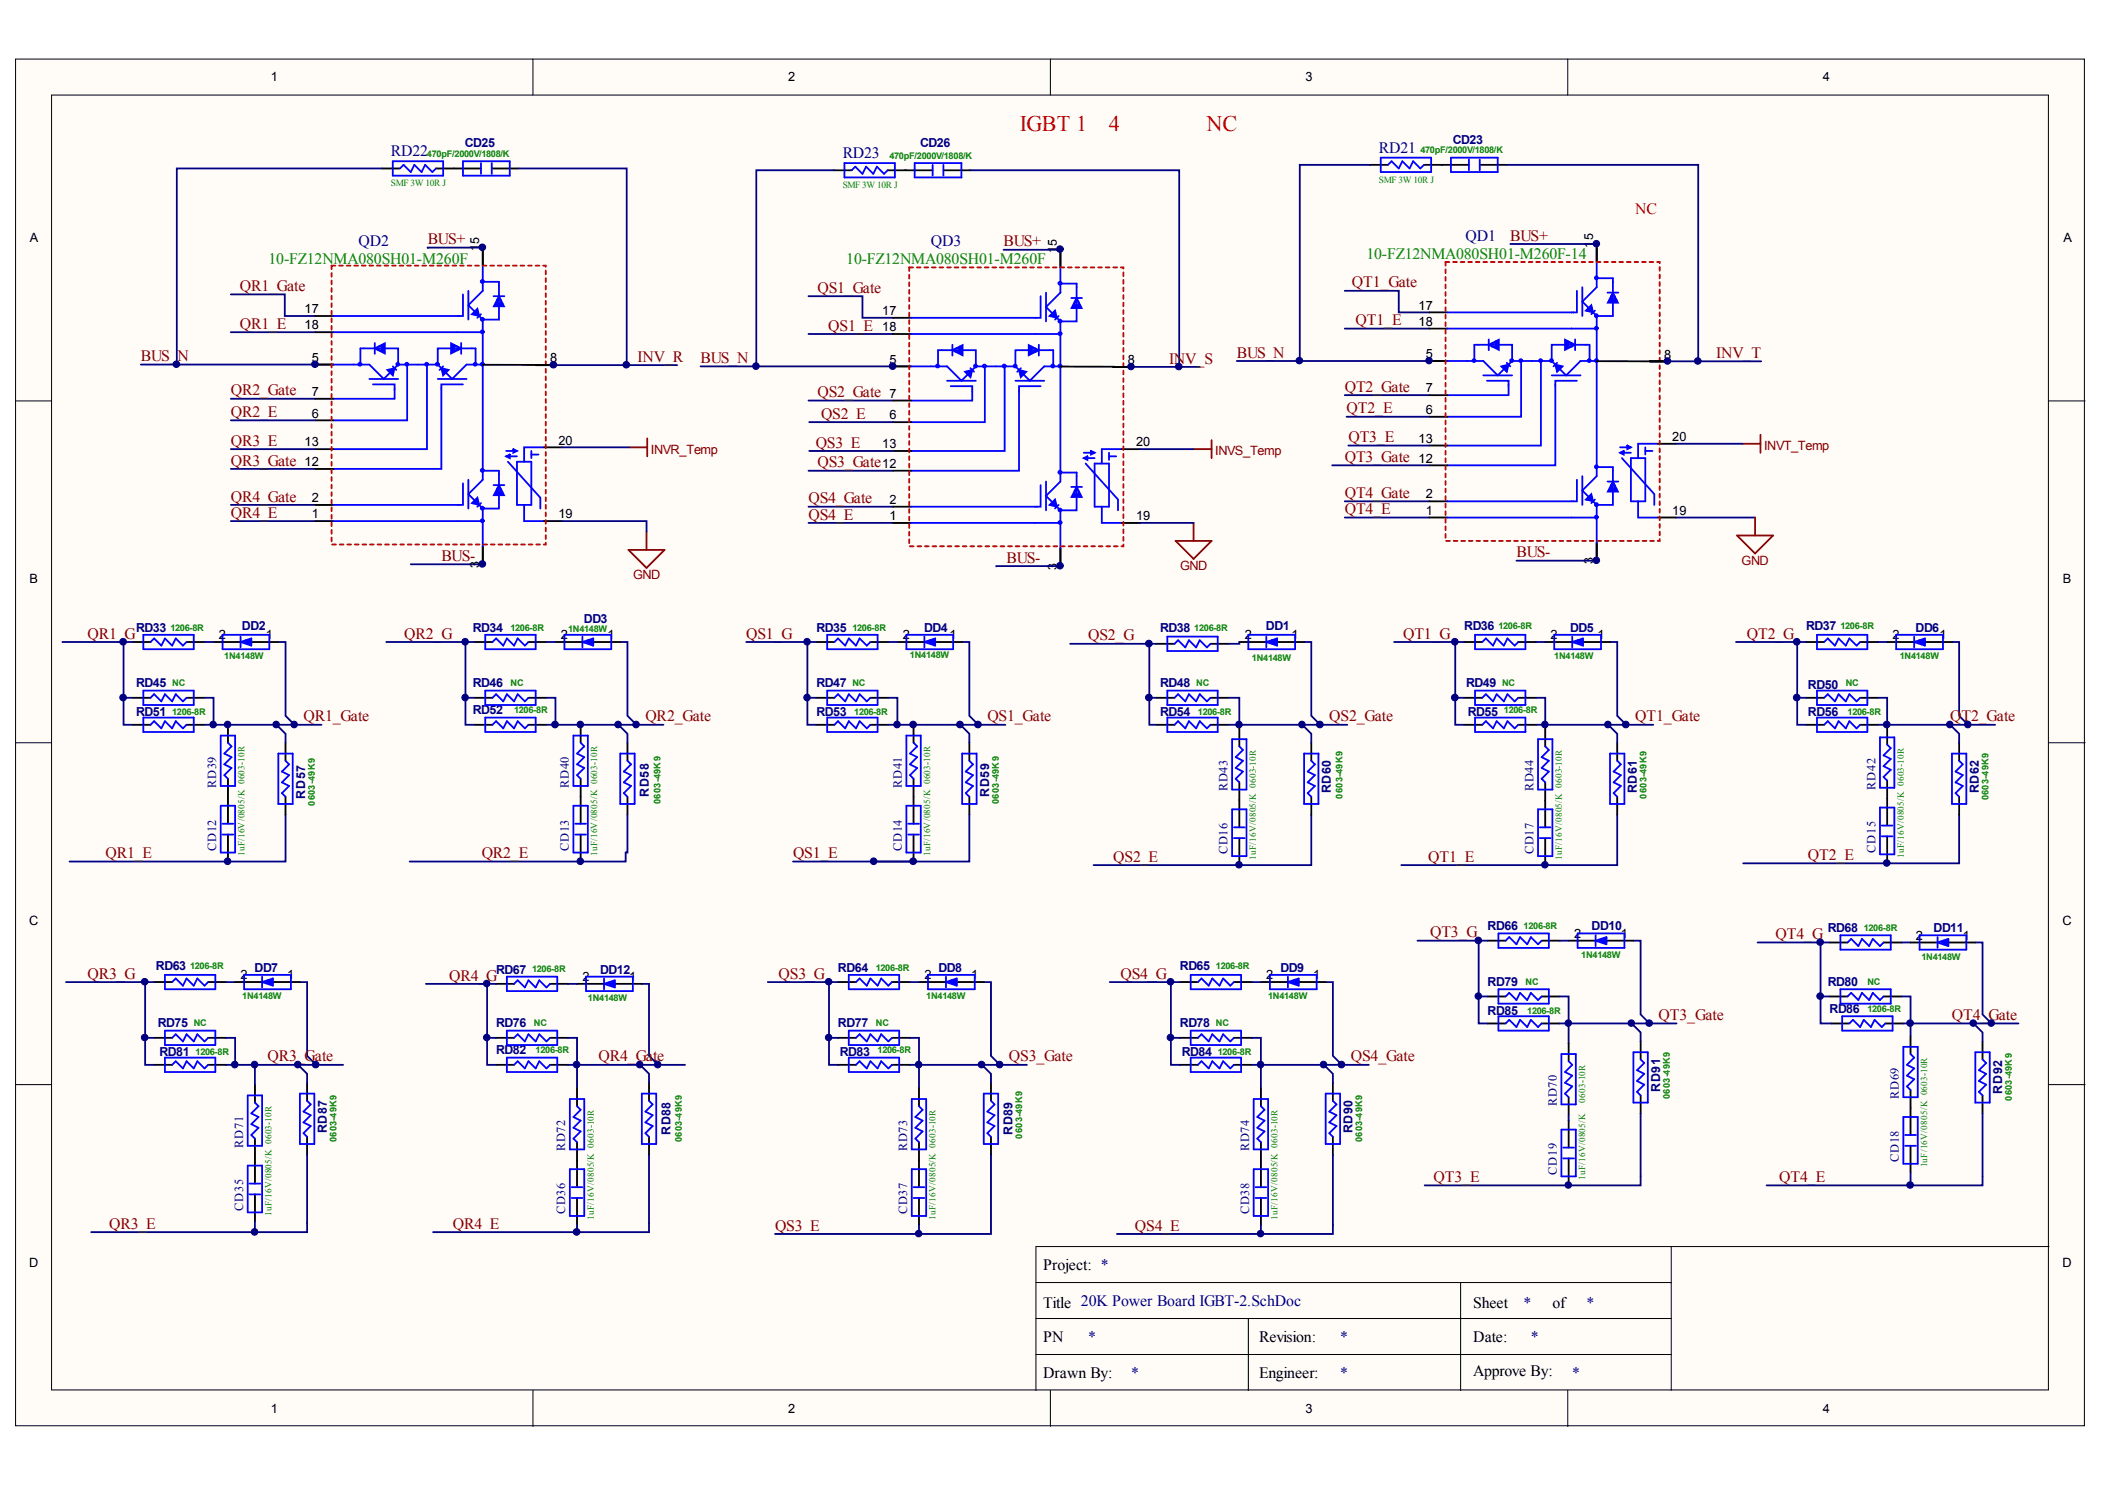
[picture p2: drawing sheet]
<svg xmlns="http://www.w3.org/2000/svg" width="297mm" height="210mm" viewBox="0 0 297 210" stroke-linecap="round" stroke-linejoin="round" font-family="sans-serif">
<defs><g id="words">
<g font-size="3.1" fill="#f00">
<text x="143.9" y="18.5">IGBT 1</text>
<text x="156.5" y="18.5">4</text>
<text x="170.2" y="18.5">NC</text>
</g>
<g font-size="2.2" fill="#000080">
<text x="55.2" y="22">RD22</text>
<text x="118.9" y="22.3">RD23</text>
<text x="194.6" y="21.5">RD21</text>
<text x="50.6" y="34.7">QD2</text>
<text x="131.4" y="34.7">QD3</text>
<text x="206.8" y="34">QD1</text>
<text x="215" y="184.5">*</text>
<text x="223.9" y="184.5">*</text>
<text x="153.5" y="189.3">*</text>
<text x="189.1" y="189.3">*</text>
<text x="216" y="189.3">*</text>
<text x="159.6" y="194.4">*</text>
<text x="189.1" y="194.4">*</text>
<text x="221.9" y="194.4">*</text>
</g>
<g font-size="2.2" fill="#800000">
<text x="60.4" y="34.5">BUS+</text>
<text x="141.6" y="34.8">BUS+</text>
<text x="213.1" y="34">BUS+</text>
<text x="33.8" y="41.1">QR1_Gate</text>
<text x="115.4" y="41.3">QS1_Gate</text>
<text x="190.8" y="40.6">QT1_Gate</text>
<text x="33.8" y="46.4">QR1_E</text>
<text x="116.9" y="46.6">QS1_E</text>
<text x="191.3" y="45.9">QT1_E</text>
<text x="19.9" y="51">BUS_</text>
<text x="25" y="51">N</text>
<text x="90" y="51">INV_R</text>
<text x="98.8" y="51.2">BUS_N</text>
<text x="165" y="51.3">INV_S</text>
<text x="174.5" y="50.4">BUS_N</text>
<text x="242.2" y="50.5">INV_T</text>
<text x="32.6" y="55.8">QR2_Gate</text>
<text x="32.6" y="58.8">QR2_E</text>
<text x="115.4" y="56">QS2_Gate</text>
<text x="115.9" y="59.1">QS2_E</text>
<text x="189.8" y="55.3">QT2_Gate</text>
<text x="190" y="58.3">QT2_E</text>
<text x="32.6" y="65.7">QR3_Gate</text>
<text x="32.6" y="62.9">QR3_E</text>
<text x="115.1" y="63.1">QS3_E</text>
<text x="115.4" y="65.9">QS3_Gate</text>
<text x="189.8" y="65.2">QT3_Gate</text>
<text x="190.3" y="62.4">QT3_E</text>
<text x="32.6" y="70.8">QR4_Gate</text>
<text x="114.1" y="71">QS4_Gate</text>
<text x="189.8" y="70.2">QT4_Gate</text>
<text x="32.6" y="73">QR4_E</text>
<text x="114.1" y="73.3">QS4_E</text>
<text x="189.8" y="72.5">QT4_E</text>
<text x="62.3" y="79.1">BUS-</text>
<text x="142" y="79.4">BUS-</text>
<text x="214" y="78.6">BUS-</text>
<text x="12.4" y="90.1">QR1_G</text>
<text x="57" y="90.1">QR2_G</text>
<text x="105.3" y="90.1">QS1_G</text>
<text x="153.5" y="90.3">QS2_G</text>
<text x="198" y="90.1">QT1_G</text>
<text x="246.5" y="90.1">QT2_G</text>
<text x="42.8" y="101.8">QR1_Gate</text>
<text x="91.1" y="101.8">QR2_Gate</text>
<text x="139.3" y="101.8">QS1_Gate</text>
<text x="187.6" y="101.8">QS2_Gate</text>
<text x="230.7" y="101.8">QT1_Gate</text>
<text x="275.2" y="101.8">QT2_Gate</text>
<text x="14.9" y="121.1">QR1_E</text>
<text x="68" y="121.1">QR2_E</text>
<text x="111.9" y="121.1">QS1_E</text>
<text x="157.1" y="121.6">QS2_E</text>
<text x="201.5" y="121.6">QT1_E</text>
<text x="255.1" y="121.3">QT2_E</text>
<text x="201.8" y="132.2">QT3_G</text>
<text x="250.6" y="132.5">QT4_G</text>
<text x="12.4" y="138.1">QR3_G</text>
<text x="63.4" y="138.3">QR4_G</text>
<text x="109.9" y="138.1">QS3_G</text>
<text x="158.1" y="138.1">QS4_G</text>
<text x="234" y="143.9">QT3_Gate</text>
<text x="275.4" y="143.9">QT4_Gate</text>
<text x="37.7" y="149.7">QR3_Gate</text>
<text x="84.5" y="149.7">QR4_Gate</text>
<text x="142.4" y="149.7">QS3_Gate</text>
<text x="190.6" y="149.7">QS4_Gate</text>
<text x="202.3" y="166.7">QT3_E</text>
<text x="251.1" y="166.7">QT4_E</text>
<text x="15.4" y="173.3">QR3_E</text>
<text x="63.9" y="173.3">QR4_E</text>
<text x="109.4" y="173.6">QS3_E</text>
<text x="160.2" y="173.6">QS4_E</text>
</g>
<text font-size="2.2" fill="#f00" x="230.7" y="30.2">NC</text>
<g font-size="2.2" fill="#008000">
<text x="37.9" y="37.3">10-FZ12NMA080SH01-M260F</text>
<text x="119.4" y="37.3">10-FZ12NMA080SH01-M260F</text>
<text x="192.8" y="36.5">10-FZ12NMA080SH01-M260F-14</text>
</g>
<g font-size="2.2">
<text x="147.2" y="179.2">Project: *</text>
<text x="147.2" y="184.5">Title 20K Power Board IGBT-2.SchDoc</text>
<text x="207.9" y="184.5">Sheet</text>
<text x="219.1" y="184.5">of</text>
<text x="147.2" y="189.3">PN</text>
<text x="177.7" y="189.3">Revision:</text>
<text x="207.9" y="189.3">Date:</text>
<text x="147.2" y="194.4">Drawn By:</text>
<text x="177.7" y="194.4">Engineer:</text>
<text x="207.9" y="194.2">Approve By:</text>
</g>
<g font-size="1.8">
<text x="38.2" y="11.5">1</text>
<text x="111.2" y="11.5">2</text>
<text x="184.2" y="11.5">3</text>
<text x="257.2" y="11.5">4</text>
<text x="4.2" y="34.1">A</text>
<text x="67.6" y="35.4" transform="rotate(-90 67.6 35.4)">1</text>
<text x="67.6" y="34.4" transform="rotate(-90 67.6 34.4)">5</text>
<text x="149.1" y="35.7" transform="rotate(-90 149.1 35.7)">1</text>
<text x="149.1" y="34.7" transform="rotate(-90 149.1 34.7)">5</text>
<text x="224.8" y="34.9" transform="rotate(-90 224.8 34.9)">1</text>
<text x="224.8" y="33.9" transform="rotate(-90 224.8 33.9)">5</text>
<text x="291.2" y="34.1">A</text>
<text x="43" y="44.2">17</text>
<text x="43" y="46.5">18</text>
<text x="124.5" y="44.4">17</text>
<text x="124.5" y="46.7">18</text>
<text x="200.2" y="43.7">17</text>
<text x="200.2" y="46">18</text>
<text x="44" y="51">5</text>
<text x="77.6" y="51.1">8</text>
<text x="125.5" y="51.3">5</text>
<text x="159.1" y="51.4">8</text>
<text x="201.2" y="50.5">5</text>
<text x="234.8" y="50.6">8</text>
<text x="44" y="55.9">7</text>
<text x="44" y="58.9">6</text>
<text x="125.5" y="56.1">7</text>
<text x="125.5" y="59.2">6</text>
<text x="201.2" y="55.3">7</text>
<text x="201.2" y="58.4">6</text>
<text x="43" y="65.8">12</text>
<text x="43" y="63">13</text>
<text x="78.8" y="62.7">20</text>
<text x="124.5" y="63.2">13</text>
<text x="160.3" y="63">20</text>
<text x="200.2" y="65.2">12</text>
<text x="200.2" y="62.5">13</text>
<text x="236" y="62.2">20</text>
<text x="44" y="70.8">2</text>
<text x="124.5" y="66">12</text>
<text x="125.5" y="71.1">2</text>
<text x="201.2" y="70.3">2</text>
<text x="44" y="73.1">1</text>
<text x="78.8" y="73.1">19</text>
<text x="125.5" y="73.4">1</text>
<text x="160.3" y="73.4">19</text>
<text x="201.2" y="72.6">1</text>
<text x="236" y="72.6">19</text>
<text x="4.2" y="82.3">B</text>
<text x="67.6" y="80.1" transform="rotate(-90 67.6 80.1)">3</text>
<text x="149.1" y="80.4" transform="rotate(-90 149.1 80.4)">3</text>
<text x="224.8" y="79.6" transform="rotate(-90 224.8 79.6)">3</text>
<text x="291.1" y="82.3">B</text>
<text x="30.9" y="90.2">2</text>
<text x="37.5" y="90.2">1</text>
<text x="79.1" y="90.2">2</text>
<text x="85.7" y="90.2">1</text>
<text x="127.4" y="90.2">2</text>
<text x="134" y="90.2">1</text>
<text x="175.6" y="90.2">2</text>
<text x="182.2" y="90.2">1</text>
<text x="218.8" y="90.2">2</text>
<text x="225.4" y="90.2">1</text>
<text x="267.1" y="90.2">2</text>
<text x="273.7" y="90.2">1</text>
<text x="4.1" y="130.5">C</text>
<text x="291.1" y="130.5">C</text>
<text x="222.1" y="132.3">2</text>
<text x="228.7" y="132.3">1</text>
<text x="270.4" y="132.6">2</text>
<text x="277" y="132.6">1</text>
<text x="33.9" y="138.1">2</text>
<text x="40.5" y="138.1">1</text>
<text x="82.2" y="138.4">2</text>
<text x="88.8" y="138.4">1</text>
<text x="130.4" y="138.1">2</text>
<text x="137" y="138.1">1</text>
<text x="178.7" y="138.1">2</text>
<text x="185.3" y="138.1">1</text>
<text x="4.1" y="178.7">D</text>
<text x="291.1" y="178.7">D</text>
<text x="38.2" y="199.3">1</text>
<text x="111.2" y="199.3">2</text>
<text x="184.2" y="199.3">3</text>
<text x="257.2" y="199.3">4</text>
</g>
<g font-size="1.8" fill="#000080">
<text x="65.6" y="20.8">CD25</text>
<text x="129.8" y="20.8">CD26</text>
<text x="205" y="20.3">CD23</text>
<text x="19.2" y="89.1">RD33</text>
<text x="34.1" y="88.9">DD2</text>
<text x="66.7" y="89.1">RD34</text>
<text x="82.4" y="87.8">DD3</text>
<text x="115.2" y="89.1">RD35</text>
<text x="130.4" y="89.1">DD4</text>
<text x="163.7" y="89.1">RD38</text>
<text x="178.6" y="88.9">DD1</text>
<text x="206.6" y="88.9">RD36</text>
<text x="221.6" y="89.1">DD5</text>
<text x="254.9" y="88.9">RD37</text>
<text x="270.3" y="89.1">DD6</text>
<text x="19.2" y="101">RD51</text>
<text x="19.2" y="97">RD45</text>
<text x="66.7" y="100.8">RD52</text>
<text x="66.7" y="97">RD46</text>
<text x="115.2" y="101">RD53</text>
<text x="115.2" y="97">RD47</text>
<text x="163.7" y="97">RD48</text>
<text x="163.7" y="101">RD54</text>
<text x="206.9" y="97">RD49</text>
<text x="207.1" y="101">RD55</text>
<text x="255.1" y="101">RD56</text>
<text x="255.1" y="97.2">RD50</text>
<text x="30.5" y="111.1" transform="rotate(-90 30.5 111.1)">RD39</text>
<text x="43.1" y="112.6" transform="rotate(-90 43.1 112.6)">RD57</text>
<text x="80.3" y="111.1" transform="rotate(-90 80.3 111.1)">RD40</text>
<text x="91.6" y="112.4" transform="rotate(-90 91.6 112.4)">RD58</text>
<text x="127.3" y="111.1" transform="rotate(-90 127.3 111.1)">RD41</text>
<text x="139.6" y="112.4" transform="rotate(-90 139.6 112.4)">RD59</text>
<text x="173.2" y="111.6" transform="rotate(-90 173.2 111.6)">RD43</text>
<text x="187.8" y="111.9" transform="rotate(-90 187.8 111.9)">RD60</text>
<text x="216.4" y="111.6" transform="rotate(-90 216.4 111.6)">RD44</text>
<text x="231" y="111.9" transform="rotate(-90 231 111.9)">RD61</text>
<text x="264.6" y="111.4" transform="rotate(-90 264.6 111.4)">RD42</text>
<text x="279.2" y="111.9" transform="rotate(-90 279.2 111.9)">RD62</text>
<text x="30.5" y="120" transform="rotate(-90 30.5 120)">CD12</text>
<text x="80.3" y="120" transform="rotate(-90 80.3 120)">CD13</text>
<text x="127.3" y="120" transform="rotate(-90 127.3 120)">CD14</text>
<text x="173.2" y="120.5" transform="rotate(-90 173.2 120.5)">CD16</text>
<text x="216.4" y="120.5" transform="rotate(-90 216.4 120.5)">CD17</text>
<text x="264.6" y="120.3" transform="rotate(-90 264.6 120.3)">CD15</text>
<text x="209.9" y="131.2">RD66</text>
<text x="224.6" y="131.2">DD10</text>
<text x="257.9" y="131.5">RD68</text>
<text x="272.9" y="131.5">DD11</text>
<text x="22" y="136.8">RD63</text>
<text x="35.9" y="137.1">DD7</text>
<text x="70" y="137.3">RD67</text>
<text x="84.7" y="137.3">DD12</text>
<text x="118.2" y="137.1">RD64</text>
<text x="132.4" y="137.1">DD8</text>
<text x="166.5" y="136.8">RD65</text>
<text x="180.7" y="137.1">DD9</text>
<text x="209.9" y="143.2">RD85</text>
<text x="209.9" y="139.1">RD79</text>
<text x="257.9" y="139.1">RD80</text>
<text x="258.2" y="142.9">RD86</text>
<text x="22.3" y="144.9">RD75</text>
<text x="22.5" y="149">RD81</text>
<text x="70" y="148.7">RD82</text>
<text x="70" y="144.9">RD76</text>
<text x="118.2" y="144.9">RD77</text>
<text x="118.5" y="149">RD83</text>
<text x="166.5" y="144.9">RD78</text>
<text x="166.8" y="149">RD84</text>
<text x="234.3" y="154" transform="rotate(-90 234.3 154)">RD91</text>
<text x="267.9" y="155" transform="rotate(-90 267.9 155)">RD69</text>
<text x="282.5" y="154.3" transform="rotate(-90 282.5 154.3)">RD92</text>
<text x="34.3" y="161.9" transform="rotate(-90 34.3 161.9)">RD71</text>
<text x="46.1" y="159.9" transform="rotate(-90 46.1 159.9)">RD87</text>
<text x="94.6" y="160.1" transform="rotate(-90 94.6 160.1)">RD88</text>
<text x="142.9" y="160.1" transform="rotate(-90 142.9 160.1)">RD89</text>
<text x="190.9" y="159.9" transform="rotate(-90 190.9 159.9)">RD90</text>
<text x="219.7" y="156" transform="rotate(-90 219.7 156)">RD70</text>
<text x="79.8" y="162.4" transform="rotate(-90 79.8 162.4)">RD72</text>
<text x="128" y="162.4" transform="rotate(-90 128 162.4)">RD73</text>
<text x="176.3" y="162.4" transform="rotate(-90 176.3 162.4)">RD74</text>
<text x="219.7" y="165.7" transform="rotate(-90 219.7 165.7)">CD19</text>
<text x="267.9" y="163.9" transform="rotate(-90 267.9 163.9)">CD18</text>
<text x="34.3" y="170.8" transform="rotate(-90 34.3 170.8)">CD35</text>
<text x="79.8" y="171.3" transform="rotate(-90 79.8 171.3)">CD36</text>
<text x="128" y="171.3" transform="rotate(-90 128 171.3)">CD37</text>
<text x="176.3" y="171.3" transform="rotate(-90 176.3 171.3)">CD38</text>
</g>
<g font-size="1.8" fill="#800000">
<text x="91.8" y="64">INVR_Temp</text>
<text x="171.5" y="64.2">INVS_Temp</text>
<text x="248.9" y="63.5">INVT_Temp</text>
<text x="89.3" y="81.7">GND</text>
<text x="166.5" y="80.5">GND</text>
<text x="245.8" y="79.7">GND</text>
</g>
<g font-size="1.3" fill="#008000">
<text x="60.2" y="22.1">470pF/2000V/1808/K</text>
<text x="125.5" y="22.4">470pF/2000V/1808/K</text>
<text x="200.4" y="21.6">470pF/2000V/1808/K</text>
<text x="55.2" y="26.3">SMF 3W 10R J</text>
<text x="118.9" y="26.5">SMF 3W 10R J</text>
<text x="194.6" y="25.8">SMF 3W 10R J</text>
<text x="24" y="88.9">1206-8R</text>
<text x="72" y="88.9">1206-8R</text>
<text x="80.2" y="89.2">1N4148W</text>
<text x="120.3" y="88.9">1206-8R</text>
<text x="168.5" y="88.9">1206-8R</text>
<text x="211.4" y="88.7">1206-8R</text>
<text x="259.7" y="88.7">1206-8R</text>
<text x="31.7" y="93">1N4148W</text>
<text x="128.4" y="92.8">1N4148W</text>
<text x="176.7" y="93.3">1N4148W</text>
<text x="219.3" y="93">1N4148W</text>
<text x="268.1" y="93">1N4148W</text>
<text x="24.3" y="100.9">1206-8R</text>
<text x="24.3" y="96.8">NC</text>
<text x="72" y="96.8">NC</text>
<text x="72.5" y="100.6">1206-8R</text>
<text x="120.3" y="96.8">NC</text>
<text x="120.5" y="100.9">1206-8R</text>
<text x="168.8" y="96.8">NC</text>
<text x="169" y="100.9">1206-8R</text>
<text x="212" y="96.8">NC</text>
<text x="212.2" y="100.6">1206-8R</text>
<text x="260.5" y="96.8">NC</text>
<text x="260.7" y="100.9">1206-8R</text>
<text x="44.4" y="113.7" transform="rotate(-90 44.4 113.7)">0603-49K9</text>
<text x="93.2" y="113.4" transform="rotate(-90 93.2 113.4)">0603-49K9</text>
<text x="140.9" y="113.4" transform="rotate(-90 140.9 113.4)">0603-49K9</text>
<text x="189.4" y="112.6" transform="rotate(-90 189.4 112.6)">0603-49K9</text>
<text x="232.4" y="112.6" transform="rotate(-90 232.4 112.6)">0603-49K9</text>
<text x="280.6" y="112.9" transform="rotate(-90 280.6 112.9)">0603-49K9</text>
<text x="34.5" y="120.8" transform="rotate(-90 34.5 120.8)">1uF/16V/0805/K 0603-10R</text>
<text x="84.3" y="120.8" transform="rotate(-90 84.3 120.8)">1uF/16V/0805/K 0603-10R</text>
<text x="131.3" y="120.8" transform="rotate(-90 131.3 120.8)">1uF/16V/0805/K 0603-10R</text>
<text x="177.2" y="121.3" transform="rotate(-90 177.2 121.3)">1uF/16V/0805/K 0603-10R</text>
<text x="220.4" y="121.3" transform="rotate(-90 220.4 121.3)">1uF/16V/0805/K 0603-10R</text>
<text x="268.6" y="121" transform="rotate(-90 268.6 121)">1uF/16V/0805/K 0603-10R</text>
<text x="215" y="131.1">1206-8R</text>
<text x="263" y="131.3">1206-8R</text>
<text x="26.8" y="136.7">1206-8R</text>
<text x="75.1" y="137.2">1206-8R</text>
<text x="123.6" y="136.9">1206-8R</text>
<text x="171.6" y="136.7">1206-8R</text>
<text x="223.1" y="135.1">1N4148W</text>
<text x="271.1" y="135.4">1N4148W</text>
<text x="34.2" y="141">1N4148W</text>
<text x="83" y="141.2">1N4148W</text>
<text x="130.7" y="141">1N4148W</text>
<text x="178.9" y="141">1N4148W</text>
<text x="215.3" y="138.9">NC</text>
<text x="215.5" y="143">1206-8R</text>
<text x="263.5" y="142.8">1206-8R</text>
<text x="263.5" y="138.9">NC</text>
<text x="27.3" y="144.8">NC</text>
<text x="27.6" y="148.8">1206-8R</text>
<text x="75.3" y="144.8">NC</text>
<text x="75.6" y="148.6">1206-8R</text>
<text x="123.6" y="144.8">NC</text>
<text x="123.8" y="148.6">1206-8R</text>
<text x="171.6" y="144.8">NC</text>
<text x="171.8" y="148.8">1206-8R</text>
<text x="223.7" y="155.5" transform="rotate(-90 223.7 155.5)">0603-10R</text>
<text x="235.7" y="155" transform="rotate(-90 235.7 155)">0603-49K9</text>
<text x="283.9" y="155.3" transform="rotate(-90 283.9 155.3)">0603-49K9</text>
<text x="47.5" y="161.1" transform="rotate(-90 47.5 161.1)">0603-49K9</text>
<text x="96.2" y="161.1" transform="rotate(-90 96.2 161.1)">0603-49K9</text>
<text x="144.2" y="160.6" transform="rotate(-90 144.2 160.6)">0603-49K9</text>
<text x="192.2" y="161.1" transform="rotate(-90 192.2 161.1)">0603-49K9</text>
<text x="223.7" y="166.5" transform="rotate(-90 223.7 166.5)">1uF/16V/0805/K</text>
<text x="271.9" y="164.7" transform="rotate(-90 271.9 164.7)">1uF/16V/0805/K 0603-10R</text>
<text x="38.3" y="171.5" transform="rotate(-90 38.3 171.5)">1uF/16V/0805/K 0603-10R</text>
<text x="83.8" y="172" transform="rotate(-90 83.8 172)">1uF/16V/0805/K 0603-10R</text>
<text x="132" y="172" transform="rotate(-90 132 172)">1uF/16V/0805/K 0603-10R</text>
<text x="180.3" y="172" transform="rotate(-90 180.3 172)">1uF/16V/0805/K 0603-10R</text>
</g>
</g></defs>
<g fill="#fffcf8" stroke="#000" stroke-width=".14">
<path d="M2.2 8.3h291.9v192.8h-291.9z"/>
<path d="M7.3 13.4h281.8v182.7h-281.8z"/>
</g>
<g fill="none" stroke="#000" stroke-width=".14">
<path d="M75.2 8.3v5.1M148.2 8.3v5.1M221.2 8.3v5.1M2.2 56.6h5.1M289.2 56.6h5M2.2 104.8h5.1M289.2 104.8h5M2.2 153h5.1M289.2 153h5M235.8 175.8v20.3M289.2 175.8h-143v20.3M75.2 196.1v5.1"/>
<path d="M146.2 191.1h89.6M146.2 186h89.6M146.2 180.9h89.6M148.2 196.1v5.1M148.7 191.1h27.4v5M176.1 186v5.1M178.7 191.1h27.4v5M206.1 180.9v10.2M221.2 196.1v5.1"/>
</g>
<g fill="none" stroke="#000080" stroke-width=".25">
<path d="M53.9 23.8h-28.9v27.6h19.5M68.1 34.9l-7.7 .1M73.2 23.8h15.2v27.7h7.1M117.6 24h-10.9v27.7h19.3M136.9 24h29.5v27.8h2.9M149.6 35.2h-8M193.3 23.3h-9.9v27.6h18.3M212.6 23.3h27v27.7h-4.3M213.1 34.4h12.2M19.9 51.4h5.1M32.6 41.5h7.6v3.1h4.3M32.6 46.9h11.9"/>
<path d="M32.6 56.3h11.9M32.6 59.3h11.9M78.2 51.5h10.2M98.8 51.7h7.9M114.1 41.8h7.6v3h4.3M114.1 47.1h11.9M114.1 56.5h11.9M114.2 59.6h11.8M159.6 51.8h6.8M174.5 50.9h8.9M189.8 41h7.6v3.1h4.3M189.8 46.4h11.9"/>
<path d="M189.8 55.7h11.9M190 58.8h11.7M239.6 51h8.9M32.6 66.1h11.9M32.6 71.2h11.9M32.6 73.5h11.9M32.6 63.4h11.9M58 79.6h10.1M79.3 73.5h11.9v1.5M79.3 63.1h9.5M114.1 66.4h11.9M114.1 71.5h11.9"/>
<path d="M114.1 73.8h11.9M114.2 63.6h11.8M149.6 79.9h-9M160.8 73.8h7.6M160.8 63.4h7.6M188 65.6h13.7M189.8 70.7h11.9M189.8 73h11.9M190.3 62.9h11.4M214 79.1h11.3M236.5 73h11.2M236.5 62.6h9.4"/>
<path d="M8.8 90.6h8.6v11.6h1.3M17.4 90.6h1.3M17.4 98.4h1.3M28.9 98.4h1.2v3.8h15.3M28.9 90.6h1.2M39.3 90.6h1v10.4l1.3 1.2M54.5 90.6h11.2v11.6h1.3M65.7 90.6h1.3M65.7 98.4h1.3M77.1 98.4h1.3v3.8h15.2M77.1 90.6h1.3M87.5 90.6h1v10.4l1.3 1.2"/>
<path d="M105.3 90.6h8.6v11.6h1.3M113.9 90.6h1.3M113.9 98.4h1.3M125.4 98.4h1.2v3.8h15.3M125.4 90.6h1.2M135.8 90.6h1v10.4l1.3 1.2M151 90.8h11.2v11.4h1M162.2 98.4h1M162.2 90.8h1M173.4 98.4h1.5v3.8h15.2M174.9 90.6v.2h-1.5M184 90.6h1v10.4l1.3 1.2"/>
<path d="M196.7 90.6h8.7v7.8M205.4 90.6h1.2M206.6 98.4h-1.2v3.8h1.2M216.8 98.4h1.3v3.8h15.2M216.8 90.6h1.3M227.2 90.6h1v10.4l1.3 1.2M245 90.6h8.6v7.8M253.6 90.6h1.3M254.9 98.4h-1.3v3.8h1.3M265 98.4h1.3v3.8h15.2M265 90.6h1.3M275.4 90.6h1.1v10.4l1.2 1.2"/>
<path d="M28.9 102.2h1.2M39 102.2l1.3 1.3v1.3M40.3 114.9v6.6h-30.5M77.1 102.2h1.3M87.3 102.2l1.2 1.3v1.3M88.5 114.9v5.4h-.2v1.2h-30.5M125.4 102.2h1.2M135.5 102.2l1.3 1.3v1.3M136.8 114.9v6.6h-24.9M173.4 102.2h1.5v.5M183.8 102.2l1.2 1.3v1.3M185 114.9v7.1h-30.7"/>
<path d="M216.8 102.2h1.3v.5M226.9 102.2l1.3 1.3v1.3M228.2 114.9v7.1h-30.5M265 102.2h1.3v.3M275.2 102.2l1.3 1.3v1.3M276.5 114.9v6.9h-30.5M9.3 138.5h11.2v7.9M20.5 138.5h1.3M31.9 138.5h1.3M42.3 138.5h1v10.4l1.3 1.3M60.1 138.8h8.6v7.6M68.7 138.8h1.3"/>
<path d="M80.2 138.8h1.2M90.6 138.8h1v10.1l1.3 1.3M108.3 138.5h8.7v11.7h1.3M117 138.5h1.3M123.3 121.5h5.6M128.4 138.5h1.3M138.8 138.5h1v10.4l1.3 1.3M156.6 138.5h8.6v7.9M165.2 138.5h1.3M176.7 138.5h1.2M187.1 138.5h1v10.4l1.3 1.3M200 132.7h8.7v11.7h1.2"/>
<path d="M208.7 132.7h1.2M220.1 132.7h1.3M230.5 132.7h1v10.4l1.3 1.3M248 133h10.2M256.9 133v11.4h1.5M268.3 133h1.3M278.7 133h1.1v10.1l1.2 1.3M21.8 146.4h-1.3v3.8h1.3M31.9 146.4h1.3v3.8h2.8v2.8M31.9 150.2h1.3M36 150.2h12.4M42.1 150.2l1.2 1.3v1.2"/>
<path d="M70 146.4h-1.3v3.8h1.3M80.2 146.4h1.2v3.8h15.3M80.2 150.2h1.2v3.3M90.3 150.2l1.3 1.3v1.2M117 146.4h1.3M128.4 146.4h1.3v3.8h15.2M128.4 150.2h1.3v3.3M138.6 150.2l1.2 1.3v1.2M166.5 146.4h-1.3v3.8h1.3M176.7 146.4h1.2v3.8h15.3M176.7 150.2h1.2v3.3M186.8 150.2l1.3 1.3v1.2"/>
<path d="M208.7 140.6h1.2M220.1 140.6h1.3v3.8h15.2M220.1 144.4h1.3v2.8M221.4 157.3v.8M230.2 144.4l1.3 1.2v1.3M231.5 157.1v10.1h-30.5M256.9 140.6h1.3M268.3 140.6h1.3v3.8h15.2M268.6 144.4h1v1.7M278.5 144.4l1.3 1.2v1.3M279.8 157.1v10.1h-10.2v-1.8M36 172.3v1.5"/>
<path d="M43.3 162.9v10.9h-30.4M61.1 173.8h20.3M91.6 162.9v10.9h-10.2v-1M129.7 172.8v1.3h-20.3M139.8 162.9v11.2h-10.1M177.9 172.8v1.3M188.1 162.9v11.2h-30.5M249.3 167.2h20.3"/>
</g>
<g fill="none" stroke="#000" stroke-width=".25">
<path d="M53.9 23.8h2.5M61.5 23.8h6.4M68.1 34.9v2.6M69.4 23.8h3.8M117.6 24h2.6M125.3 24h6.3M133.1 24h3.8M149.6 35.2v2.5M193.3 23.3h2.6M200.9 23.3h6.4M208.8 23.3h3.8M225.3 34.4v2.6"/>
<path d="M44.5 44.6h2.5M44.5 46.9h2.5M44.5 51.4h2.5M44.5 56.3h2.5M44.5 59.3h2.5M68.1 51.5h7.6M75.6 51.5h2.6M126 44.8h2.6M126 47.1h2.6M126 51.7h2.6M126 56.5h2.6M126 59.6h2.6"/>
<path d="M149.6 51.7h7.7M157.1 51.8h2.5M201.7 44.1h2.5M201.7 46.4h2.5M201.7 50.9h2.5M201.7 55.7h2.5M201.7 58.8h2.5M225.3 50.9l7.6 .1M232.8 51h2.5M44.5 66.1h2.5M44.5 63.4h2.5M44.5 71.2h2.5"/>
<path d="M44.5 73.5h2.5M68.1 77.1v2.5M76.8 73.5h2.5M76.8 63.1h2.5M126 66.4h2.6M126 63.6h2.6M126 71.5h2.6M126 73.8h2.6M149.6 77.3v2.6M158.3 63.4h2.5M158.3 73.8h2.5M201.7 65.6h2.5"/>
<path d="M201.7 62.9h2.5M201.7 70.7h2.5M201.7 73h2.5M225.3 76.6v2.5M233.9 73h2.6M233.9 62.6h2.6M18.7 90.6h2.5M18.7 98.4h2.5M26.3 90.6h2.6M26.3 98.4h2.6M30.1 90.6h3.8M35.5 90.6h3.8"/>
<path d="M67 90.6h2.5M67 98.4h2.5M74.6 90.6h2.5M74.6 98.4h2.5M78.4 90.6h3.8M83.7 90.6h3.8M115.2 90.6h2.5M115.2 98.4h2.5M122.8 90.6h2.6M122.8 98.4h2.6M126.6 90.6h3.8M132 90.6h3.8"/>
<path d="M163.2 98.4h2.5M163.2 90.8h2.5M170.8 98.4h2.6M170.8 90.8h2.6M174.9 90.6h3.8M180.2 90.6h3.8M206.6 90.6h2.6M206.6 98.4h2.6M214.2 90.6h2.6M214.2 98.4h2.6M218.1 90.6h3.8M223.4 90.6h3.8"/>
<path d="M254.9 90.6h2.5M254.9 98.4h2.5M262.5 90.6h2.5M262.5 98.4h2.5M266.3 90.6h3.8M271.6 90.6h3.8M18.7 102.2h2.5M26.3 102.2h2.6M32.2 102.2v2.6M32.2 109.9v6.3M32.2 117.7v3.8M40.3 104.8v2.5"/>
<path d="M40.3 112.4v2.5M67 102.2h2.5M74.6 102.2h2.5M81.9 102.2v2.6M81.9 109.9v6.3M81.9 117.7v3.8M88.5 104.8v2.5M88.5 112.4v2.5M115.2 102.2h2.5M122.8 102.2h2.6M128.9 102.2v2.6M128.9 109.9v6.3"/>
<path d="M128.9 117.7v3.8M136.8 104.8v2.5M136.8 112.4v2.5M163.2 102.2h2.5M170.8 102.2h2.6M174.9 102.7v2.6M174.9 110.4v6.3M174.9 118.2v3.8M185 104.8v2.5M185 112.4v2.5M206.6 102.2h2.6M214.2 102.2h2.6"/>
<path d="M218.1 102.7v2.6M218.1 110.4v6.3M218.1 118.2v3.8M228.2 104.8v2.5M228.2 112.4v2.5M254.9 102.2h2.5M262.5 102.2h2.5M266.3 102.5v2.5M266.3 110.1v6.4M266.3 118v3.8M276.5 104.8v2.5M276.5 112.4v2.5"/>
<path d="M21.8 138.5h2.5M29.4 138.5h2.5M33.2 138.5h3.8M38.5 138.5h3.8M70 138.8h2.5M77.6 138.8h2.6M81.4 138.8h3.8M86.8 138.8h3.8M118.3 138.5h2.5M125.9 138.5h2.5M129.7 138.5h3.8M135 138.5h3.8"/>
<path d="M166.5 138.5h2.5M174.1 138.5h2.6M177.9 138.5h3.8M183.3 138.5h3.8M209.9 132.7h2.6M217.5 132.7h2.6M221.4 132.7h3.8M226.7 132.7h3.8M258.2 133h2.5M265.8 133h2.5M269.6 133h3.8M274.9 133h3.8"/>
<path d="M21.8 150.2h2.5M21.8 146.4h2.5M29.4 150.2h2.5M29.4 146.4h2.5M36 153v2.5M43.3 152.7v2.6M70 150.2h2.5M70 146.4h2.5M77.6 150.2h2.6M77.6 146.4h2.6M81.4 153.5v2.5M91.6 152.7v2.6"/>
<path d="M118.3 150.2h2.5M118.3 146.4h2.5M125.9 150.2h2.5M125.9 146.4h2.5M129.7 153.5v2.5M139.8 152.7v2.6M166.5 150.2h2.5M166.5 146.4h2.5M174.1 150.2h2.6M174.1 146.4h2.6M177.9 153.5v2.5M188.1 152.7v2.6"/>
<path d="M209.9 144.4h2.6M209.9 140.6h2.6M217.5 144.4h2.6M217.5 140.6h2.6M221.4 147.2v2.5M221.4 154.8v2.5M221.4 158.1v3.8M231.5 146.9v2.5M231.5 154.5v2.6M258.2 140.6h2.5M258.4 144.4h2.6M265.8 140.6h2.5"/>
<path d="M266 144.4h2.6M269.6 146.1v2.6M269.6 153.8v6.3M279.8 146.9v2.5M279.8 154.5v2.6M36 160.6v6.4M36 168.5v3.8M43.3 160.4v2.5M81.4 161.1v6.4M81.4 169v3.8M91.6 160.4v2.5M129.7 161.1v6.4"/>
<path d="M129.7 169v3.8M139.8 160.4v2.5M177.9 161.1v6.4M177.9 169v3.8M188.1 160.4v2.5M221.4 163.4v3.8M269.6 161.6v3.8"/>
</g>
<g fill="none" stroke="#00f" stroke-width=".25">
<path d="M55.4 22.7h7.1v2.1h-7.1zM56.4 23.8l.5-.5 1.1 1 .5-1 1 1 .5-1 1 1 .5-.5M65.3 22.7h6.6v2.1h-6.6zM67.9 23v1.5M68.1 37.5v3.5l-2 2.1 1.5 1.5M68.1 39.8h2.3v2M69.4 23v1.5M119.2 23h7.1v2h-7.1zM120.2 24l.5-.5 1 1 .5-1 1 1 .5-1 1.1 1 .5-.5M129.1 23h6.6v2h-6.6zM131.6 23.3v1.5M133.1 23.3v1.5"/>
<path d="M149.6 37.7v3.6l-2 2 1.5 1.5M194.8 22.2h7.2v2.1h-7.2zM195.9 23.3l.5-.6 1 1.1 .5-1.1 1 1.1 .5-1.1 1 1.1 .5-.5M204.7 22.2h6.6v2.1h-6.6zM207.3 22.5v1.5M208.8 22.5v1.5M225.3 37v3.5l-2 2 1.5 1.6M225.3 39.2h2.3v2.1M47 51.4h5.1l2.1 2.1 1.5-1.6M47 46.9h21.1M52.1 53.5h4.1M52.6 54.2h3.1v2.1h-8.7"/>
<path d="M52.9 49.1h3.3v2.3M52.9 49.1l1.4-.7v1.5zM52.9 49.1h-2v2.3M52.9 48.4v1.5M53.4 48.9h.8v.5h-.8v-.3M53.9 48.6v.8l.3 .3v-1.1M54.7 52.2l1-.3-.3 1.1zM54.9 52.2h.5v.5zM55.4 51.7l.5 .5M56.2 51.4h5.6M56.2 51.4l-1 1M57.5 51.4v7.9h-10.5"/>
<path d="M60.2 51.4v12h-13.2M61.8 53.5h4M61.8 51.4l1 1M62.3 51.9l1 .3-.8 .8zM62.5 52.2h.5l-.5 .5zM62.5 51.7l-.5 .5M63.7 48.4l1.4 .7-1.4 .8zM63.8 48.6v1.1l.3-.3v-.8M64.6 48.9h-.8v.5h.8v-.3M65.1 49.1h-3.3v2.3M65.1 49.1h2v2.3M65.1 48.4v1.5"/>
<path d="M65.3 41.5v3.1h-18.3M65.3 54.2h-3v11.9h-15.3M66.1 41v4.1M66.6 44.3l.8-.7 .2 1zM66.9 44.3l.5-.5v.5zM67.1 44.1l1 1M67.9 44.3l-.5 .5M68.1 51.4h-2.3l-2 2.1-1.5-1.6M68.1 45.1v22.6l-2 2 1.5 1.5M69.6 41.8h1.6M70.4 41.8v3.3h-2.3M70.4 41.8l.7 1.4h-1.4z"/>
<path d="M70.4 42.3h-.2v.8h.5v-.8M70.9 42.8h-.7l-.3 .3h1M128.6 51.7h5l2.1 2 1.5-1.5M128.6 47.1h21M133.6 53.7h4.1M134.1 54.5h3.1v2h-8.6M134.4 49.4h3.3v2.3M134.4 49.4l1.4-.7v1.4zM134.4 49.4h-2v2.3M134.4 48.6v1.6M134.9 49.1h.8v.6h-.8v-.3M135.4 48.9v.8l.3 .2v-1"/>
<path d="M136.2 52.4l1-.2-.3 1zM136.4 52.4h.5v.6zM136.9 51.9l.5 .5M137.7 51.7h5.6M137.7 51.7l-1 1M139 51.7v7.9h-10.4M141.8 51.7v11.9h-13.2M143.3 53.7h4.1M143.3 51.7l1 1M143.8 52.2l1 .2-.7 .8zM144.1 52.4h.5l-.5 .6zM144.1 51.9l-.6 .5"/>
<path d="M145.2 48.7l1.4 .7-1.4 .7zM145.3 48.9v1l.3-.2v-.8M146.1 49.1h-.8v.6h.8v-.3M146.6 49.4h-3.3v2.3M146.6 49.4h2v2.3M146.6 48.6v1.6M146.8 41.8v3h-18.2M146.8 54.5h-3v11.9h-15.2M147.6 41.3v4M148.1 44.6l.8-.8 .2 1zM148.4 44.6l.5-.5v.5zM148.6 44.3l1 1"/>
<path d="M149.4 44.6l-.5 .5M149.6 51.7h-2.2l-2.1 2-1.5-1.5M149.6 45.3v22.6l-2 2.1 1.5 1.5M149.6 40h2.3v2M151.2 42h1.5M151.9 42v3.3h-2.3M151.9 42l.7 1.5h-1.4zM151.9 42.5h-.2v.8h.5v-.8M152.4 43.1h-.7l-.3 .2h1M204.2 50.9h5.1l2 2.1 1.6-1.6M204.2 46.4h21.1M209.3 53h4.1"/>
<path d="M209.8 53.7h3.1v2h-8.7M210.1 48.6h3.3v2.3M210.1 48.6l1.4-.7v1.4zM210.1 48.6h-2.1v2.3M210.1 47.9v1.5M210.6 48.4h.7v.5h-.7v-.3M211.1 48.1v.8l.2 .2v-1M211.9 51.7l1-.3-.3 1zM212.1 51.7h.5v.5zM212.6 51.2l.5 .5M213.4 50.9h5.6M213.4 50.9l-1 1"/>
<path d="M214.6 50.9v7.9h-10.4M217.4 50.9v12h-13.2M219 53h4M219 50.9l1 1M219.5 51.4l1 .3-.8 .7zM219.7 51.7h.5l-.5 .5zM219.7 51.2l-.5 .5M220.8 47.9l1.5 .7-1.5 .7zM221 48.1v1l.2-.2v-.8M221.8 48.4h-.8v.5h.8v-.3M222.3 48.6h-3.3v2.3M222.3 48.6h2v2.3"/>
<path d="M222.3 47.9v1.5M222.5 41v3.1h-18.3M222.5 53.7h-3v11.9h-15.3M223.3 40.5v4.1M223.8 43.8l.8-.7 .2 1zM224 43.8l.6-.5v.5zM224.3 43.6l1 1M225.1 43.8l-.5 .5M225.3 50.9h-2.3l-2 2.1-1.5-1.6M225.3 44.6v22.6l-2 2 1.5 1.5M226.8 41.3h1.6M227.6 41.3v3.3h-2.3"/>
<path d="M227.6 41.3l.7 1.4h-1.4zM227.6 41.8h-.3v.7h.6v-.7M228.1 42.3h-.8l-.2 .2h1M47 73.5h21.1M65.3 68.2v3h-18.3M66.1 67.7v4M66.6 71l.8-.8 .2 1zM66.9 71l.5-.5v.5zM67.1 70.7l1 1M67.9 71l-.5 .5M68.1 71.7v5.4M68.1 66.4h2.3v2"/>
<path d="M69.6 68.4h1.6M70.4 68.4v3.3h-2.3M70.4 68.4l.7 1.5h-1.4zM70.4 68.9h-.2v.8h.5v-.8M70.9 69.4h-.7l-.3 .3h1M71.4 64.4l.5-.3v.5zM71.4 64.4h1.5M71.4 63.6h1.5M71.7 65.1l4.5 5.1v1.5M72.4 63.4l.5 .2-.5 .3zM72.9 65.1h2.1v6.1h-2.1zM74 71.2v2.3h2.8"/>
<path d="M75 63.6v1M75 64.1h1M76.8 63.1h-2.8v2M128.6 73.8h21M146.8 68.4v3.1h-18.2M147.6 67.9v4.1M148.1 71.2l.8-.7 .2 1zM148.4 71.2l.5-.5v.5zM148.6 71l1 1M149.4 71.2l-.5 .5M149.6 72v5.3M149.6 66.7h2.3v2"/>
<path d="M151.2 68.7h1.5M151.9 68.7v3.3h-2.3M151.9 68.7l.7 1.4h-1.4zM151.9 69.2h-.2v.8h.5v-.8M152.4 69.7h-.7l-.3 .3h1M152.9 64.6l.5-.2v.5zM152.9 64.6h1.6M152.9 63.9h1.6M153.2 65.4l4.6 5.1v1.5M154 63.6l.5 .3-.5 .2zM154.5 65.4h2v6.1h-2zM155.5 71.5v2.3h2.8"/>
<path d="M156.5 64.4h1M156.5 63.9v1M158.3 63.4h-2.8v2M204.2 73h21.1M222.5 67.7v3h-18.3M223.3 67.2v4M223.8 70.5l.8-.8 .2 1zM224.3 70.2l1 1M224.6 70v.5h-.6zM225.1 70.5l-.5 .5M225.3 71.2v5.4M225.3 65.9h2.3v2"/>
<path d="M226.8 67.9h1.6M227.6 67.9v3.3h-2.3M227.6 67.9l.7 1.4h-1.4zM227.6 68.4h-.3v.8h.6v-.8M228.1 68.9h-.8l-.2 .3h1M228.6 63.9l.5-.3v.5zM228.6 63.9h1.5M228.6 63.1h1.5M228.9 64.6l4.5 5.1v1.5M229.6 62.9l.5 .2-.5 .3zM230.1 64.6h2.1v6.1h-2.1zM231.2 70.7v2.3h2.7"/>
<path d="M232.2 63.6h1M232.2 63.1v1M233.9 62.6h-2.7v2M20.2 89.6h7.1v2h-7.1zM20.2 97.4h7.1v2h-7.1zM21.2 90.6l.6-.5 1 1 .5-1 1 1 .5-1 1 1 .5-.5M21.2 98.4l.6-.5 1 1 .5-1 1 1 .5-1 1 1 .5-.5M31.4 89.6h6.6v2h-6.6zM33.9 90.6l1.6-.5v1zM33.9 89.8v1.5M34.4 90.6h1.1M34.7 90.6l.5 .2v-.5l-.2 .3"/>
<path d="M34.7 90.3l.3 .5h.5M35 90.3h.5M68.5 89.6h7.1v2h-7.1zM68.5 97.4h7.1v2h-7.1zM69.5 90.6l.5-.5 1 1 .5-1 1 1 .5-1 1.1 1 .5-.5M69.5 98.4l.5-.5 1 1 .5-1 1 1 .5-1 1.1 1 .5-.5M79.7 89.6h6.6v2h-6.6zM82.2 90.6l1.5-.5v1zM82.2 89.8v1.5M82.7 90.6h1M83 90.3l.2 .5h.5M83 90.6l.5 .2v-.5l-.3 .3"/>
<path d="M83.2 90.3h.5M116.7 89.6h7.1v2h-7.1zM116.7 97.4h7.1v2h-7.1zM117.7 90.6l.6-.5 1 1 .5-1 1 1 .5-1 1 1 .5-.5M117.7 98.4l.6-.5 1 1 .5-1 1 1 .5-1 1 1 .5-.5M127.9 89.6h6.6v2h-6.6zM130.4 90.6l1.6-.5v1zM130.4 89.8v1.5M130.9 90.6h1.1M131.2 90.3l.3 .5h.5M131.2 90.6l.5 .2v-.5l-.2 .3M131.5 90.3h.5"/>
<path d="M164.7 97.4h7.1v2h-7.1zM164.7 89.8h7.1v2h-7.1zM165.7 90.8l.5-.5 1.1 1 .5-1 1 1 .5-1 1 1 .5-.5M165.7 98.4l.5-.5 1.1 1 .5-1 1 1 .5-1 1 1 .5-.5M176.1 89.6h6.7v2h-6.7zM178.7 90.6l1.5-.5v1zM178.7 89.8v1.5M179.2 90.6h1M179.5 90.3l.2 .5h.5M179.5 90.6l.5 .2v-.5l-.3 .3M179.7 90.3h.5M208.1 89.6h7.2v2h-7.2z"/>
<path d="M208.1 97.4h7.2v2h-7.2zM209.2 98.4l.5-.5 1 1 .5-1 1 1 .5-1 1 1 .5-.5M209.2 90.6l.5-.5 1 1 .5-1 1 1 .5-1 1 1 .5-.5M219.3 89.6h6.6v2h-6.6zM221.9 90.6l1.5-.5v1zM221.9 89.8v1.5M222.4 90.6h1M222.6 90.3l.3 .5h.5M222.6 90.6l.5 .2v-.5l-.2 .3M222.9 90.3h.5M256.4 89.6h7.1v2h-7.1zM256.4 97.4h7.1v2h-7.1z"/>
<path d="M257.4 98.4l.5-.5 1 1 .5-1 1.1 1 .5-1 1 1 .5-.5M257.4 90.6l.5-.5 1 1 .5-1 1.1 1 .5-1 1 1 .5-.5M267.6 89.6h6.6v2h-6.6zM270.1 90.6l1.5-.5v1zM270.1 89.8v1.5M270.6 90.6h1M270.9 90.3l.2 .5h.5M270.9 90.6l.5 .2v-.5l-.3 .3M271.1 90.3h.5M20.2 101.2h7.1v2.1h-7.1zM21.2 102.2l.6-.5 1 1 .5-1 1 1 .5-1 1 1 .5-.5M31.1 103.8h2.1v7.1h-2.1z"/>
<path d="M31.1 113.7h2.1v6.6h-2.1zM31.4 117.7h1.5M31.4 116.2h1.5M32.2 104.8l.5 .5-1 1 1 .5-1 1 1 .5-1 1 .5 .6M39.3 106.3h2v7.1h-2zM40.3 107.3l.5 .5-1 1 1 .5-1 1.1 1 .5-1 1 .5 .5M68.5 101.2h7.1v2.1h-7.1zM69.5 102.2l.5-.5 1 1 .5-1 1 1 .5-1 1.1 1 .5-.5M80.9 103.8h2.1v7.1h-2.1zM80.9 113.7h2.1v6.6h-2.1zM81.2 117.7h1.5M81.2 116.2h1.5"/>
<path d="M81.9 104.8l.5 .5-1 1 1 .5-1 1 1 .5-1 1 .5 .6M87.5 106.3h2.1v7.1h-2.1zM88.5 107.3l.5 .5-1 1 1 .5-1 1.1 1 .5-1 1 .5 .5M116.7 101.2h7.1v2.1h-7.1zM117.7 102.2l.6-.5 1 1 .5-1 1 1 .5-1 1 1 .5-.5M127.9 103.8h2v7.1h-2zM127.9 113.7h2v6.6h-2zM128.2 117.7h1.5M128.2 116.2h1.5M128.9 104.8l.5 .5-1 1 1 .5-1 1 1 .5-1 1 .5 .6M135.8 106.3h2v7.1h-2zM136.8 107.3l.5 .5-1 1 1 .5-1 1.1 1 .5-1 1 .5 .5"/>
<path d="M164.7 101.2h7.1v2.1h-7.1zM165.7 102.2l.5-.5 1.1 1 .5-1 1 1 .5-1 1 1 .5-.5M173.9 104.3h2v7.1h-2zM173.9 114.2h2v6.6h-2zM174.1 118.2h1.5M174.1 116.7h1.5M174.9 105.3l.5 .5-1 1 1 .5-1 1 1 .5-1 1.1 .5 .5M184 106.3h2.1v7.1h-2.1zM185 107.3l.5 .5-1 1 1 .5-1 1.1 1 .5-1 1 .5 .5M208.1 101.2h7.2v2.1h-7.2zM209.2 102.2l.5-.5 1 1 .5-1 1 1 .5-1 1 1 .5-.5M217 104.3h2.1v7.1h-2.1z"/>
<path d="M217 114.2h2.1v6.6h-2.1zM217.3 118.2h1.5M217.3 116.7h1.5M218.1 105.3l.5 .5-1.1 1 1.1 .5-1.1 1 1.1 .5-1.1 1.1 .6 .5M227.2 106.3h2v7.1h-2zM228.2 107.3l.5 .5-1 1 1 .5-1 1.1 1 .5-1 1 .5 .5M256.4 101.2h7.1v2.1h-7.1zM257.4 102.2l.5-.5 1 1 .5-1 1.1 1 .5-1 1 1 .5-.5M265.3 104h2v7.1h-2zM265.3 113.9h2v6.6h-2zM265.5 118h1.6M265.5 116.5h1.6"/>
<path d="M266.3 105l.5 .5-1 1.1 1 .5-1 1 1 .5-1 1 .5 .5M275.4 106.3h2.1v7.1h-2.1zM276.5 107.3l.5 .5-1.1 1 1.1 .5-1.1 1.1 1.1 .5-1.1 1 .6 .5M23.3 137.5h7.1v2h-7.1zM24.3 138.5l.5-.5 1 1 .5-1 1 1 .5-1 1.1 1 .5-.5M34.4 137.5h6.7v2h-6.7zM37 138.5l1.5-.5v1zM37 137.8v1.5M37.5 138.5h1M37.7 138.5l.6 .3v-.5l-.3 .2M37.7 138.3l.3 .5h.5M38 138.3h.5"/>
<path d="M71.5 137.8h7.1v2h-7.1zM72.5 138.8l.5-.5 1.1 1 .5-1 1 1 .5-1 1 1 .5-.5M82.7 137.8h6.6v2h-6.6zM85.2 138.8l1.6-.5v1zM85.2 138v1.5M85.7 138.8h1.1M86 138.8l.5 .2v-.5l-.2 .3M86 138.5l.3 .5h.5M86.3 138.5h.5M119.8 137.5h7.1v2h-7.1zM120.8 138.5l.5-.5 1 1 .5-1 1 1 .5-1 1.1 1 .5-.5M130.9 137.5h6.6v2h-6.6z"/>
<path d="M133.5 138.5l1.5-.5v1zM133.5 137.8v1.5M134 138.5h1M134.2 138.5l.6 .3v-.5l-.3 .2M134.2 138.3l.3 .5h.5M134.5 138.3h.5M168 137.5h7.1v2h-7.1zM169 138.5l.5-.5 1.1 1 .5-1 1 1 .5-1 1 1 .5-.5M179.2 137.5h6.6v2h-6.6zM181.7 138.5l1.6-.5v1zM181.7 137.8v1.5M182.2 138.5h1.1"/>
<path d="M182.5 138.3l.3 .5h.5M182.5 138.5l.5 .3v-.5l-.2 .2M182.8 138.3h.5M211.4 139.5h7.2v2.1h-7.2zM211.4 131.7h7.2v2h-7.2zM212.5 132.7l.5-.5 1 1 .5-1 1 1 .5-1 1 1 .5-.5M222.6 131.7h6.6v2h-6.6zM225.2 132.7l1.5-.5v1zM225.2 131.9v1.6M225.7 132.7h1M225.9 132.7l.5 .3v-.6l-.2 .3M225.9 132.4l.3 .6h.5"/>
<path d="M226.2 132.4h.5M259.7 139.5h7.1v2.1h-7.1zM259.7 131.9h7.1v2.1h-7.1zM260.7 133l.5-.6 1 1.1 .5-1.1 1.1 1.1 .5-1.1 1 1.1 .5-.5M270.9 131.9h6.6v2.1h-6.6zM273.4 133l1.5-.6v1.1zM273.4 132.2v1.5M273.9 133h1M274.2 133l.5 .2v-.5l-.3 .3M274.2 132.7l.2 .5h.5M274.4 132.7h.5M23.3 145.4h7.1v2h-7.1z"/>
<path d="M23.3 149.2h7.1v2h-7.1zM24.3 150.2l.5-.5 1 1 .5-1 1 1 .5-1 1.1 1 .5-.5M24.3 146.4l.5-.5 1 1 .5-1 1 1 .5-1 1.1 1 .5-.5M35 154.5h2v7.1h-2zM36 155.5l.5 .5-1 1.1 1 .5-1 1 1 .5-1 1 .5 .5M42.3 154.3h2.1v7.1h-2.1zM43.3 155.3l.5 .5-1 1 1 .5-1 1 1 .5-1 1.1 .5 .5M71.5 149.2h7.1v2h-7.1zM71.5 145.4h7.1v2h-7.1zM72.5 150.2l.5-.5 1.1 1 .5-1 1 1 .5-1 1 1 .5-.5M72.5 146.4l.5-.5 1.1 1 .5-1 1 1 .5-1 1 1 .5-.5M80.4 155h2v7.1h-2z"/>
<path d="M81.4 156l.5 .6-1 1 1 .5-1 1 1 .5-1 1 .5 .5M90.6 154.3h2v7.1h-2zM91.6 155.3l.5 .5-1 1 1 .5-1 1 1 .5-1 1.1 .5 .5M119.8 149.2h7.1v2h-7.1zM119.8 145.4h7.1v2h-7.1zM120.8 150.2l.5-.5 1 1 .5-1 1 1 .5-1 1.1 1 .5-.5M120.8 146.4l.5-.5 1 1 .5-1 1 1 .5-1 1.1 1 .5-.5M128.7 155h2v7.1h-2zM129.7 156l.5 .6-1 1 1 .5-1 1 1 .5-1 1 .5 .5M138.8 154.3h2.1v7.1h-2.1zM139.8 155.3l.5 .5-1 1 1 .5-1 1 1 .5-1 1.1 .5 .5M168 149.2h7.1v2h-7.1z"/>
<path d="M168 145.4h7.1v2h-7.1zM169 150.2l.5-.5 1.1 1 .5-1 1 1 .5-1 1 1 .5-.5M169 146.4l.5-.5 1.1 1 .5-1 1 1 .5-1 1 1 .5-.5M176.9 155h2v7.1h-2zM177.9 156l.5 .6-1 1 1 .5-1 1 1 .5-1 1 .5 .5M187.1 154.3h2v7.1h-2zM188.1 155.3l.5 .5-1 1 1 .5-1 1 1 .5-1 1.1 .5 .5M211.4 143.4h7.2v2h-7.2zM212.5 144.4l.5-.5 1 1 .5-1 1 1 .5-1 1 1 .5-.5M212.5 140.6l.5-.5 1 1 .5-1 1 1 .5-1 1 1 .5-.5M220.3 148.7h2.1v7.1h-2.1zM220.3 159.3h2.1v6.6h-2.1z"/>
<path d="M221.4 149.7l.5 .5-1.1 1 1.1 .5-1.1 1 1.1 .6-1.1 1 .6 .5M230.5 148.4h2v7.1h-2zM231.5 149.4l.5 .6-1 1 1 .5-1 1 1 .5-1 1 .5 .5M260 143.4h7.1v2h-7.1zM260.7 140.6l.5-.5 1 1 .5-1 1.1 1 .5-1 1 1 .5-.5M261 144.4l.5-.5 1 1 .5-1 1 1 .5-1 1 1 .5-.5M268.6 147.7h2v7.1h-2zM268.6 157.6h2v6.6h-2zM269.6 148.7l.5 .5-1 1 1 .5-1 1 1 .5-1 1.1 .5 .5M278.7 148.4h2.1v7.1h-2.1zM279.8 149.4l.5 .6-1.1 1 1.1 .5-1.1 1 1.1 .5-1.1 1 .6 .5M35 164.4h2v6.6h-2z"/>
<path d="M35.2 168.5h1.5M35.2 167h1.5M80.4 164.9h2v6.6h-2zM80.7 169h1.5M80.7 167.5h1.5M128.7 164.9h2v6.6h-2zM128.9 169h1.5M128.9 167.5h1.5M176.9 164.9h2v6.6h-2zM177.2 169h1.5M177.2 167.5h1.5M220.6 163.4h1.5"/>
<path d="M220.6 161.9h1.5M268.8 161.6h1.6M268.8 160.1h1.6"/>
<circle cx="68.1" cy="39.7" r=".21"/>
<circle cx="149.6" cy="40" r=".21"/>
<circle cx="225.3" cy="39.2" r=".2"/>
<circle cx="50.8" cy="51.4" r=".21"/>
<circle cx="56.1" cy="51.4" r=".2"/>
<circle cx="57.4" cy="51.4" r=".2"/>
<circle cx="60.2" cy="51.4" r=".2"/>
<circle cx="61.7" cy="51.4" r=".21"/>
<circle cx="67.1" cy="51.4" r=".2"/>
<circle cx="68.1" cy="45" r=".22"/>
<circle cx="68.1" cy="46.8" r=".21"/>
<circle cx="68.1" cy="51.4" r=".21"/>
<circle cx="132.3" cy="51.6" r=".21"/>
<circle cx="137.7" cy="51.6" r=".2"/>
<circle cx="138.9" cy="51.6" r=".21"/>
<circle cx="141.7" cy="51.6" r=".21"/>
<circle cx="143.2" cy="51.6" r=".2"/>
<circle cx="148.6" cy="51.6" r=".21"/>
<circle cx="149.6" cy="45.3" r=".22"/>
<circle cx="149.6" cy="51.6" r=".21"/>
<circle cx="149.6" cy="47.1" r=".21"/>
<circle cx="208" cy="50.9" r=".2"/>
<circle cx="213.3" cy="50.9" r=".21"/>
<circle cx="214.6" cy="50.9" r=".2"/>
<circle cx="217.4" cy="50.9" r=".2"/>
<circle cx="218.9" cy="50.9" r=".2"/>
<circle cx="224.2" cy="50.9" r=".2"/>
<circle cx="225.3" cy="44.5" r=".21"/>
<circle cx="225.3" cy="46.3" r=".2"/>
<circle cx="225.3" cy="50.9" r=".2"/>
<circle cx="68.1" cy="73.5" r=".21"/>
<circle cx="68.1" cy="71.7" r=".21"/>
<circle cx="68.1" cy="66.3" r=".21"/>
<circle cx="149.6" cy="66.6" r=".22"/>
<circle cx="149.6" cy="73.7" r=".21"/>
<circle cx="149.6" cy="71.9" r=".21"/>
<circle cx="225.3" cy="71.2" r=".21"/>
<circle cx="225.3" cy="65.8" r=".2"/>
<circle cx="225.3" cy="73" r=".2"/>
</g>
<path d="M88.7 77.6h5.1l-2.6 2.5zM88.8 63.1h2.5M91.2 75v2.6M91.3 61.8v2.6M165.9 76.3h5.1l-2.6 2.5zM168.4 73.8v2.5M168.4 63.4h2.6M171 62.1v2.5M245.1 75.5h5.1l-2.5 2.6zM245.9 62.6h2.5M247.7 73v2.5M248.4 61.3v2.6" fill="none" stroke="#800000" stroke-width=".25"/>
<path d="M46.8 37.5h30.2v39.3h-30.2zM128.3 37.7h30.2v39.4h-30.2zM204 37h30.2v39.3h-30.2z" fill="none" stroke="#bf0000" stroke-width=".25" stroke-dasharray=".5 .5"/>
<g fill="#000080" stroke="#000080" stroke-width=".14">
<circle cx="17.4" cy="98.4" r=".47"/>
<circle cx="17.4" cy="90.5" r=".47"/>
<circle cx="20.4" cy="146.4" r=".46"/>
<circle cx="20.4" cy="138.5" r=".46"/>
<circle cx="24.9" cy="51.4" r=".46"/>
<circle cx="30.1" cy="102.2" r=".46"/>
<circle cx="32.1" cy="121.5" r=".46"/>
<circle cx="32.1" cy="102.2" r=".46"/>
<circle cx="33.1" cy="150.2" r=".46"/>
<circle cx="35.9" cy="173.8" r=".46"/>
<circle cx="35.9" cy="150.2" r=".46"/>
<circle cx="39" cy="102.2" r=".46"/>
<circle cx="41.5" cy="102.2" r=".46"/>
<circle cx="42" cy="150.2" r=".46"/>
<circle cx="44.4" cy="51.4" r=".46"/>
<circle cx="44.5" cy="150.2" r=".47"/>
<circle cx="65.6" cy="98.4" r=".46"/>
<circle cx="65.6" cy="90.5" r=".46"/>
<circle cx="68.1" cy="79.6" r=".46"/>
<circle cx="68.1" cy="34.9" r=".46"/>
<circle cx="68.7" cy="146.4" r=".46"/>
<circle cx="68.7" cy="138.7" r=".46"/>
<circle cx="78.1" cy="51.5" r=".46"/>
<circle cx="78.3" cy="102.2" r=".47"/>
<circle cx="81.4" cy="173.8" r=".47"/>
<circle cx="81.4" cy="150.2" r=".47"/>
<circle cx="81.9" cy="121.5" r=".46"/>
<circle cx="81.9" cy="102.2" r=".46"/>
<circle cx="87.2" cy="102.2" r=".46"/>
<circle cx="88.4" cy="51.5" r=".46"/>
<circle cx="89.8" cy="102.2" r=".46"/>
<circle cx="90.3" cy="150.2" r=".46"/>
<circle cx="92.8" cy="150.2" r=".46"/>
<circle cx="106.7" cy="51.6" r=".46"/>
<circle cx="113.9" cy="98.4" r=".46"/>
<circle cx="113.9" cy="90.5" r=".46"/>
<circle cx="116.9" cy="146.4" r=".46"/>
<circle cx="116.9" cy="138.5" r=".46"/>
<circle cx="123.3" cy="121.5" r=".46"/>
<circle cx="126" cy="51.6" r=".47"/>
<circle cx="126.6" cy="102.2" r=".46"/>
<circle cx="128.9" cy="121.5" r=".47"/>
<circle cx="128.9" cy="102.2" r=".47"/>
<circle cx="129.6" cy="174" r=".46"/>
<circle cx="129.6" cy="150.2" r=".46"/>
<circle cx="135.5" cy="102.2" r=".47"/>
<circle cx="138" cy="102.2" r=".47"/>
<circle cx="138.5" cy="150.2" r=".47"/>
<circle cx="141" cy="150.2" r=".46"/>
<circle cx="149.6" cy="79.8" r=".46"/>
<circle cx="149.6" cy="35.1" r=".46"/>
<circle cx="159.6" cy="51.7" r=".46"/>
<circle cx="162.1" cy="98.4" r=".47"/>
<circle cx="162.1" cy="90.8" r=".47"/>
<circle cx="165.2" cy="146.4" r=".46"/>
<circle cx="165.2" cy="138.5" r=".46"/>
<circle cx="166.3" cy="51.7" r=".46"/>
<circle cx="174.8" cy="122" r=".46"/>
<circle cx="174.8" cy="102.2" r=".46"/>
<circle cx="177.9" cy="174" r=".46"/>
<circle cx="177.9" cy="150.2" r=".46"/>
<circle cx="183.4" cy="50.9" r=".46"/>
<circle cx="183.7" cy="102.2" r=".46"/>
<circle cx="186.2" cy="102.2" r=".47"/>
<circle cx="186.8" cy="150.2" r=".46"/>
<circle cx="189.3" cy="150.2" r=".47"/>
<circle cx="201.6" cy="50.9" r=".46"/>
<circle cx="205.3" cy="98.4" r=".47"/>
<circle cx="205.3" cy="90.5" r=".47"/>
<circle cx="208.6" cy="140.5" r=".46"/>
<circle cx="208.6" cy="132.7" r=".46"/>
<circle cx="218" cy="122" r=".46"/>
<circle cx="218" cy="102.2" r=".46"/>
<circle cx="221.3" cy="167.2" r=".46"/>
<circle cx="221.3" cy="144.3" r=".46"/>
<circle cx="225.3" cy="79" r=".46"/>
<circle cx="225.3" cy="34.4" r=".46"/>
<circle cx="226.9" cy="102.2" r=".46"/>
<circle cx="229.4" cy="102.2" r=".47"/>
<circle cx="230.2" cy="144.3" r=".46"/>
<circle cx="232.7" cy="144.3" r=".46"/>
<circle cx="235.3" cy="50.9" r=".46"/>
<circle cx="239.6" cy="50.9" r=".46"/>
<circle cx="253.5" cy="98.4" r=".47"/>
<circle cx="253.5" cy="90.5" r=".47"/>
<circle cx="256.8" cy="140.5" r=".46"/>
<circle cx="256.8" cy="132.9" r=".46"/>
<circle cx="266.2" cy="121.7" r=".46"/>
<circle cx="266.2" cy="102.2" r=".47"/>
<circle cx="269.5" cy="167.2" r=".46"/>
<circle cx="269.5" cy="144.3" r=".46"/>
<circle cx="275.1" cy="102.2" r=".46"/>
<circle cx="277.7" cy="102.2" r=".46"/>
<circle cx="278.4" cy="144.3" r=".46"/>
<circle cx="281" cy="144.3" r=".46"/>
</g>
<use href="#words"/>
</svg>
